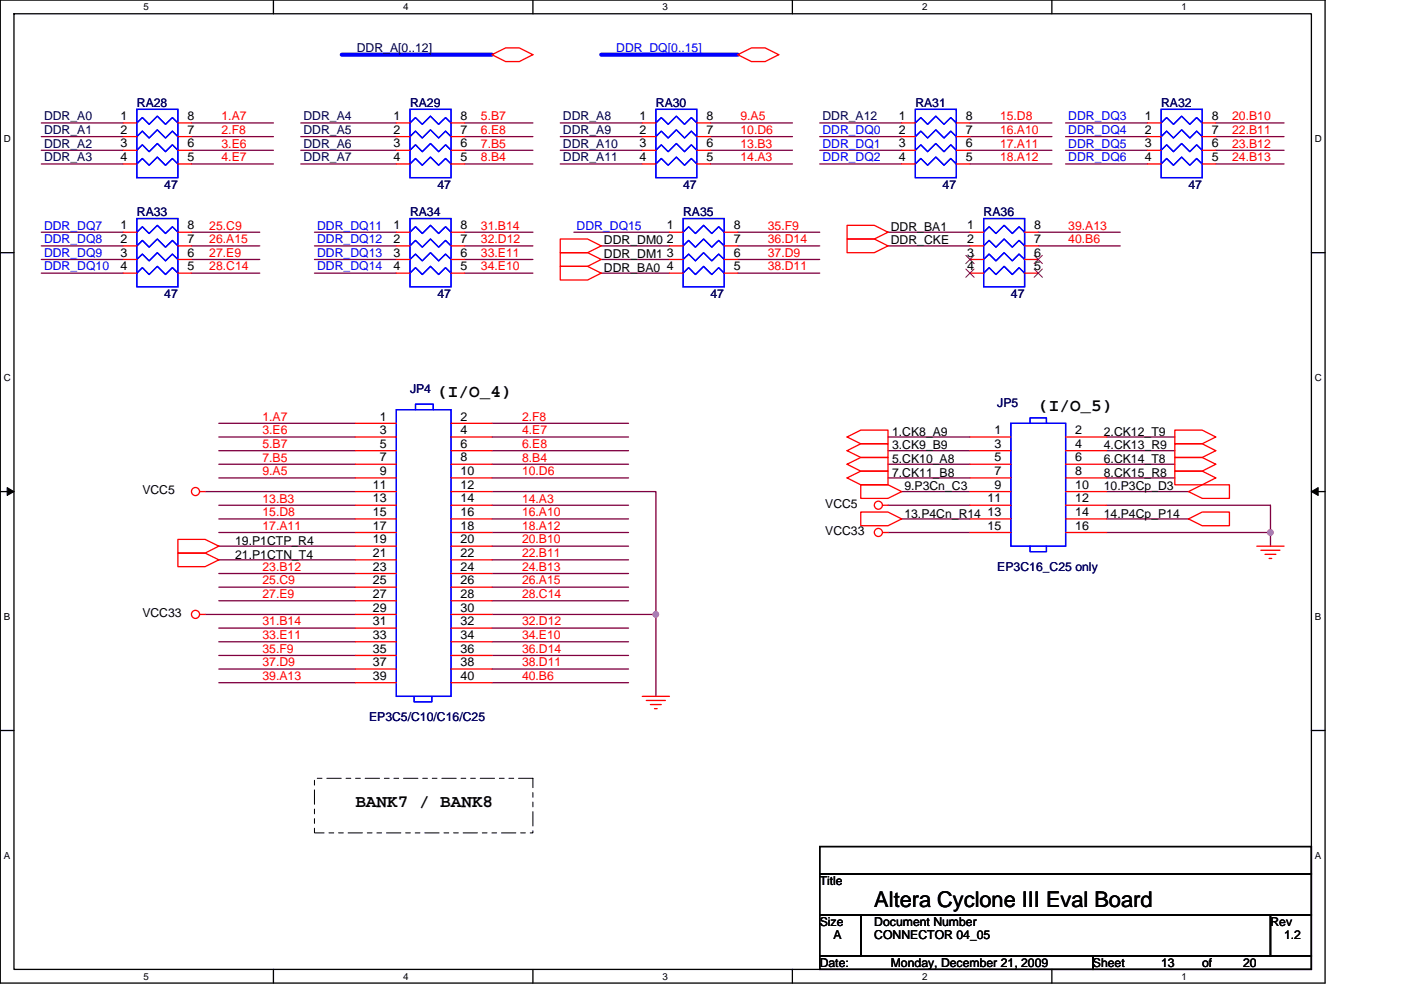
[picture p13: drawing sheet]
<svg xmlns="http://www.w3.org/2000/svg" width="297mm" height="210mm" viewBox="0 0 297 210" stroke-linecap="round" stroke-linejoin="round" font-family="sans-serif">
<defs><g id="words">
<text font-size="4.6" x="185.4" y="192.4">Altera Cyclone III Eval Board</text>
<g font-size="3.7">
<text x="92.7" y="84.2">(I/O_4)</text>
<text x="220.1" y="87.1">(I/O_5)</text>
<text x="75.3" y="171.1">BANK7 / BANK8</text>
</g>
<g font-size="2.6" fill="#000040">
<text x="75.6" y="11">DDR_A[0..12]</text>
<text x="9.3" y="25.5">DDR_A0</text>
<text x="9.3" y="28.4">DDR_A1</text>
<text x="64.3" y="25.5">DDR_A4</text>
<text x="64.3" y="28.4">DDR_A5</text>
<text x="119.4" y="25.5">DDR_A8</text>
<text x="119.4" y="28.4">DDR_A9</text>
<text x="174.4" y="25.5">DDR_A12</text>
<text x="9.3" y="31.3">DDR_A2</text>
<text x="9.3" y="34.2">DDR_A3</text>
<text x="64.3" y="31.3">DDR_A6</text>
<text x="64.3" y="34.2">DDR_A7</text>
<text x="119.4" y="31.3">DDR_A10</text>
<text x="119.4" y="34.2">DDR_A11</text>
</g>
<g font-size="2.6" fill="#00f">
<text x="130.7" y="11">DDR_DQ[0..15]</text>
<text x="174.4" y="28.4">DDR_DQ0</text>
<text x="226.5" y="25.5">DDR_DQ3</text>
<text x="226.5" y="28.4">DDR_DQ4</text>
<text x="174.4" y="31.3">DDR_DQ1</text>
<text x="174.4" y="34.2">DDR_DQ2</text>
<text x="226.5" y="31.3">DDR_DQ5</text>
<text x="226.5" y="34.2">DDR_DQ6</text>
<text x="9.3" y="48.7">DDR_DQ7</text>
<text x="9.3" y="51.6">DDR_DQ8</text>
<text x="67.2" y="48.7">DDR_DQ11</text>
<text x="67.2" y="51.6">DDR_DQ12</text>
<text x="122.3" y="48.7">DDR_DQ15</text>
<text x="9.3" y="54.5">DDR_DQ9</text>
<text x="9.3" y="57.4">DDR_DQ10</text>
<text x="67.2" y="54.5">DDR_DQ13</text>
<text x="67.2" y="57.4">DDR_DQ14</text>
</g>
<g font-size="2.6" fill="#000080">
<text x="29" y="22.6">RA28</text>
<text x="86.9" y="22.6">RA29</text>
<text x="139.1" y="22.6">RA30</text>
<text x="194.1" y="22.6">RA31</text>
<text x="246.2" y="22.6">RA32</text>
<text x="34.8" y="40">47</text>
<text x="92.7" y="40">47</text>
<text x="144.8" y="40">47</text>
<text x="199.9" y="40">47</text>
<text x="252" y="40">47</text>
<text x="29" y="45.8">RA33</text>
<text x="86.9" y="45.8">RA34</text>
<text x="144.8" y="45.8">RA35</text>
<text x="208.6" y="45.8">RA36</text>
<text x="34.8" y="63.2">47</text>
<text x="92.7" y="63.2">47</text>
<text x="150.6" y="63.2">47</text>
<text x="214.3" y="63.2">47</text>
<text x="86.9" y="83.4">JP4</text>
<text x="211.5" y="86.3">JP5</text>
<text x="211.5" y="121.1">EP3C16_C25 only</text>
<text x="78.2" y="152.9">EP3C5/C10/C16/C25</text>
</g>
<g font-size="2.6">
<text x="25.5" y="25.5">1</text>
<text x="25.5" y="28.4">2</text>
<text x="39.7" y="28.4">7</text>
<text x="39.7" y="25.5">8</text>
<text x="83.4" y="25.5">1</text>
<text x="83.4" y="28.4">2</text>
<text x="97.7" y="28.4">7</text>
<text x="97.7" y="25.5">8</text>
<text x="135.6" y="25.5">1</text>
<text x="135.6" y="28.4">2</text>
<text x="149.8" y="28.4">7</text>
<text x="149.8" y="25.5">8</text>
<text x="190.6" y="25.5">1</text>
<text x="190.6" y="28.4">2</text>
<text x="204.8" y="28.4">7</text>
<text x="204.8" y="25.5">8</text>
<text x="242.7" y="25.5">1</text>
<text x="242.7" y="28.4">2</text>
<text x="256.9" y="28.4">7</text>
<text x="256.9" y="25.5">8</text>
<text x="25.5" y="31.3">3</text>
<text x="25.5" y="34.2">4</text>
<text x="39.7" y="34.2">5</text>
<text x="39.7" y="31.3">6</text>
<text x="83.4" y="31.3">3</text>
<text x="83.4" y="34.2">4</text>
<text x="97.7" y="34.2">5</text>
<text x="97.7" y="31.3">6</text>
<text x="135.6" y="31.3">3</text>
<text x="135.6" y="34.2">4</text>
<text x="149.8" y="34.2">5</text>
<text x="149.8" y="31.3">6</text>
<text x="190.6" y="31.3">3</text>
<text x="190.6" y="34.2">4</text>
<text x="204.8" y="34.2">5</text>
<text x="204.8" y="31.3">6</text>
<text x="242.7" y="31.3">3</text>
<text x="242.7" y="34.2">4</text>
<text x="256.9" y="34.2">5</text>
<text x="256.9" y="31.3">6</text>
<text x="25.5" y="48.7">1</text>
<text x="25.5" y="51.6">2</text>
<text x="39.7" y="51.6">7</text>
<text x="39.7" y="48.7">8</text>
<text x="83.4" y="48.7">1</text>
<text x="83.4" y="51.6">2</text>
<text x="97.7" y="51.6">7</text>
<text x="97.7" y="48.7">8</text>
<text x="128.1" y="51.9">DDR_DM0</text>
<text x="141.3" y="48.7">1</text>
<text x="141.3" y="51.6">2</text>
<text x="155.6" y="51.6">7</text>
<text x="155.6" y="48.7">8</text>
<text x="188.9" y="51.9">DDR_CKE</text>
<text x="188.9" y="49">DDR_BA1</text>
<text x="205.1" y="48.7">1</text>
<text x="205.1" y="51.6">2</text>
<text x="219.3" y="51.6">7</text>
<text x="219.3" y="48.7">8</text>
<text x="25.5" y="54.4">3</text>
<text x="25.5" y="57.3">4</text>
<text x="39.7" y="57.3">5</text>
<text x="39.7" y="54.4">6</text>
<text x="83.4" y="54.4">3</text>
<text x="83.4" y="57.3">4</text>
<text x="97.7" y="57.3">5</text>
<text x="97.7" y="54.4">6</text>
<text x="128.1" y="54.8">DDR_DM1</text>
<text x="128.1" y="57.7">DDR_BA0</text>
<text x="141.3" y="54.4">3</text>
<text x="141.3" y="57.3">4</text>
<text x="155.6" y="57.3">5</text>
<text x="155.6" y="54.4">6</text>
<text x="205.1" y="54.4">3</text>
<text x="205.1" y="57.3">4</text>
<text x="219.3" y="57.3">5</text>
<text x="219.3" y="54.4">6</text>
<text x="80.5" y="89.2">1</text>
<text x="97.7" y="89.2">2</text>
<text x="80.5" y="92.1">3</text>
<text x="80.5" y="95">5</text>
<text x="97.7" y="92.1">4</text>
<text x="97.7" y="95">6</text>
<text x="189.1" y="92.4">1.CK8_A9</text>
<text x="189.1" y="95.3">3.CK9_B9</text>
<text x="210.8" y="92.1">1</text>
<text x="210.8" y="95">3</text>
<text x="228" y="92.1">2</text>
<text x="228" y="95">4</text>
<text x="234" y="92.4">2.CK12_T9</text>
<text x="234" y="95.3">4.CK13_R9</text>
<text x="80.5" y="97.9">7</text>
<text x="80.5" y="100.8">9</text>
<text x="97.7" y="97.9">8</text>
<text x="97.7" y="100.8">10</text>
<text x="189.1" y="98.2">5.CK10_A8</text>
<text x="189.1" y="101.1">7.CK11_B8</text>
<text x="210.8" y="97.9">5</text>
<text x="210.8" y="100.8">7</text>
<text x="228" y="97.9">6</text>
<text x="228" y="100.8">8</text>
<text x="234" y="98.2">6.CK14_T8</text>
<text x="234" y="101.1">8.CK15_R8</text>
<text x="30.2" y="104.9">VCC5</text>
<text x="79.1" y="103.7">11</text>
<text x="79.1" y="106.6">13</text>
<text x="97.7" y="103.7">12</text>
<text x="97.7" y="106.6">14</text>
<text x="175" y="107.8">VCC5</text>
<text x="191.7" y="104">9.P3Cn_C3</text>
<text x="209.4" y="106.6">11</text>
<text x="210.8" y="103.7">9</text>
<text x="228" y="103.7">10</text>
<text x="228" y="106.6">12</text>
<text x="234" y="104">10.P3Cp_D3</text>
<text x="79.1" y="109.5">15</text>
<text x="79.1" y="112.4">17</text>
<text x="97.7" y="109.5">16</text>
<text x="97.7" y="112.4">18</text>
<text x="175" y="113.5">VCC33</text>
<text x="191.7" y="109.8">13.P4Cn_R14</text>
<text x="209.4" y="109.5">13</text>
<text x="209.4" y="112.4">15</text>
<text x="228" y="109.5">14</text>
<text x="228" y="112.4">16</text>
<text x="234" y="109.8">14.P4Cp_P14</text>
<text x="49.9" y="115.6">19.P1CTP_R4</text>
<text x="49.9" y="118.5">21.P1CTN_T4</text>
<text x="79.1" y="115.3">19</text>
<text x="79.1" y="118.2">21</text>
<text x="97.7" y="115.3">20</text>
<text x="97.7" y="118.2">22</text>
<text x="79.1" y="121.1">23</text>
<text x="79.1" y="124">25</text>
<text x="97.7" y="121.1">24</text>
<text x="97.7" y="124">26</text>
<text x="30.2" y="130.9">VCC33</text>
<text x="79.1" y="126.8">27</text>
<text x="79.1" y="129.7">29</text>
<text x="97.7" y="126.8">28</text>
<text x="97.7" y="129.7">30</text>
<text x="79.1" y="132.6">31</text>
<text x="79.1" y="135.5">33</text>
<text x="97.7" y="132.6">32</text>
<text x="97.7" y="135.5">34</text>
<text x="79.1" y="138.4">35</text>
<text x="79.1" y="141.3">37</text>
<text x="97.7" y="138.4">36</text>
<text x="97.7" y="141.3">38</text>
<text x="79.1" y="144.2">39</text>
<text x="97.7" y="144.2">40</text>
<text x="173.8" y="187.7">Title</text>
<text x="173.8" y="196.4">Size</text>
<text x="185.4" y="196.4">Document Number</text>
<text x="269.4" y="196.4">Rev</text>
<text x="176.7" y="199.3">A</text>
<text x="185.4" y="199.3">CONNECTOR 04_05</text>
<text x="272.2" y="199.3">1.2</text>
<text x="173.8" y="205">Date:</text>
<text x="188.9" y="205">Monday, December 21, 2009</text>
<text x="231.7" y="205">Sheet</text>
<text x="246.2" y="205">13</text>
<text x="254.9" y="205">of</text>
<text x="263.6" y="205">20</text>
</g>
<g font-size="2.6" fill="#f00">
<text x="47" y="25.5">1.A7</text>
<text x="47" y="28.4">2.F8</text>
<text x="102" y="25.5">5.B7</text>
<text x="102" y="28.4">6.E8</text>
<text x="157" y="25.5">9.A5</text>
<text x="157" y="28.4">10.D6</text>
<text x="212" y="25.5">15.D8</text>
<text x="212" y="28.4">16.A10</text>
<text x="261.2" y="25.5">20.B10</text>
<text x="261.2" y="28.4">22.B11</text>
<text x="47" y="31.3">3.E6</text>
<text x="47" y="34.2">4.E7</text>
<text x="102" y="31.3">7.B5</text>
<text x="102" y="34.2">8.B4</text>
<text x="157" y="31.3">13.B3</text>
<text x="157" y="34.2">14.A3</text>
<text x="212" y="31.3">17.A11</text>
<text x="212" y="34.2">18.A12</text>
<text x="261.2" y="31.3">23.B12</text>
<text x="261.2" y="34.2">24.B13</text>
<text x="44.4" y="48.7">25.C9</text>
<text x="44.4" y="51.6">26.A15</text>
<text x="102" y="48.7">31.B14</text>
<text x="102" y="51.6">32.D12</text>
<text x="162.8" y="48.7">35.F9</text>
<text x="162.8" y="51.6">36.D14</text>
<text x="226.5" y="48.7">39.A13</text>
<text x="226.5" y="51.6">40.B6</text>
<text x="44.4" y="54.5">27.E9</text>
<text x="44.4" y="57.4">28.C14</text>
<text x="102" y="54.5">33.E11</text>
<text x="102" y="57.4">34.E10</text>
<text x="162.8" y="54.5">37.D9</text>
<text x="162.8" y="57.4">38.D11</text>
<text x="55.6" y="89.2">1.A7</text>
<text x="110.7" y="89.2">2.F8</text>
<text x="55.6" y="92.1">3.E6</text>
<text x="55.6" y="95">5.B7</text>
<text x="110.7" y="92.1">4.E7</text>
<text x="110.7" y="95">6.E8</text>
<text x="55.6" y="97.9">7.B5</text>
<text x="55.6" y="100.8">9.A5</text>
<text x="110.7" y="97.9">8.B4</text>
<text x="110.7" y="100.8">10.D6</text>
<text x="55.6" y="106.6">13.B3</text>
<text x="110.7" y="106.6">14.A3</text>
<text x="55.6" y="109.5">15.D8</text>
<text x="55.6" y="112.4">17.A11</text>
<text x="110.7" y="109.5">16.A10</text>
<text x="110.7" y="112.4">18.A12</text>
<text x="110.7" y="115.3">20.B10</text>
<text x="110.7" y="118.2">22.B11</text>
<text x="55.6" y="121.1">23.B12</text>
<text x="55.6" y="124">25.C9</text>
<text x="110.7" y="121.1">24.B13</text>
<text x="110.7" y="124">26.A15</text>
<text x="55.6" y="126.9">27.E9</text>
<text x="110.7" y="126.9">28.C14</text>
<text x="55.6" y="132.7">31.B14</text>
<text x="55.6" y="135.6">33.E11</text>
<text x="110.7" y="132.7">32.D12</text>
<text x="110.7" y="135.6">34.E10</text>
<text x="55.6" y="138.5">35.F9</text>
<text x="55.6" y="141.3">37.D9</text>
<text x="110.7" y="138.5">36.D14</text>
<text x="110.7" y="141.3">38.D11</text>
<text x="55.6" y="144.2">39.A13</text>
<text x="110.7" y="144.2">40.B6</text>
</g>
<g font-size="2.1">
<text x="30.5" y="2.2">5</text>
<text x="85.5" y="2.2">4</text>
<text x="140.5" y="2.2">3</text>
<text x="195.5" y="2.2">2</text>
<text x="250.5" y="2.2">1</text>
<text x=".8" y="30.1">D</text>
<text x="278.8" y="30.1">D</text>
<text x=".8" y="80.8">C</text>
<text x="278.8" y="80.8">C</text>
<text x=".8" y="131.4">B</text>
<text x="278.8" y="131.4">B</text>
<text x=".8" y="182.1">A</text>
<text x="278.8" y="182.1">A</text>
<text x="30.5" y="207.8">5</text>
<text x="85.5" y="207.8">4</text>
<text x="140.5" y="207.8">3</text>
<text x="195.5" y="207.8">2</text>
<text x="250.5" y="207.8">1</text>
</g>
</g></defs>
<path d="M.1 0h280.8v208.5h-280.8zM3 2.9h275v202.7h-275z" fill="none" stroke="#000" stroke-width=".28"/>
<g fill="#fff">
<path d="M30.5 .3h1.1v2.3h-1.1z"/>
<path d="M30.5 205.9h1.1v2.3h-1.1z"/>
</g>
<path d="M58 0v2.9M58 205.6v2.9" fill="none" stroke="#000" stroke-width=".28"/>
<g fill="#fff">
<path d="M85.5 .3h1.1v2.3h-1.1z"/>
<path d="M85.5 205.9h1.1v2.3h-1.1z"/>
</g>
<path d="M113 0v2.9M113 205.6v2.9" fill="none" stroke="#000" stroke-width=".28"/>
<g fill="#fff">
<path d="M140.5 .3h1.1v2.3h-1.1z"/>
<path d="M140.5 205.9h1.1v2.3h-1.1z"/>
</g>
<path d="M168 0v2.9M168 205.6v2.9" fill="none" stroke="#000" stroke-width=".28"/>
<g fill="#fff">
<path d="M195.5 .3h1.2v2.3h-1.2z"/>
<path d="M195.5 205.9h1.2v2.3h-1.2z"/>
</g>
<path d="M223 0v2.9M223 205.6v2.9" fill="none" stroke="#000" stroke-width=".28"/>
<g fill="#fff">
<path d="M250.5 .3h1.2v2.3h-1.2z"/>
<path d="M250.5 205.9h1.2v2.3h-1.2z"/>
<path d="M.8 28.3h1.5v2.3h-1.5z"/>
<path d="M278.8 28.3h1.5v2.3h-1.5z"/>
<path d="M.8 78.9h1.5v2.3h-1.5z"/>
<path d="M278.8 78.9h1.5v2.3h-1.5z"/>
</g>
<path d="M.1 53.6h2.9M278 53.6h2.9" fill="none" stroke="#000" stroke-width=".28"/>
<g fill="#fff">
<path d="M.8 129.6h1.4v2.3h-1.4z"/>
<path d="M278.8 129.6h1.4v2.3h-1.4z"/>
</g>
<path d="M.1 104.3h2.9M278 104.3h2.9" fill="none" stroke="#000" stroke-width=".28"/>
<path d="M1.5 103.4l1.5 .9-1.5 .8zM278 104.3l1.5-.9v1.7z" fill="#000" stroke="#000" stroke-width=".21"/>
<g fill="#fff">
<path d="M.8 180.3h1.4v2.3h-1.4z"/>
<path d="M278.8 180.3h1.4v2.3h-1.4z"/>
</g>
<path d="M.1 154.9h2.9M278 154.9h2.9M173.8 179.6h104.2v5.7h-104.2zM173.8 194h8.7v8.7h-8.7zM173.8 185.3h104.2v8.7h-104.2zM182.5 194h86.9v8.7h-86.9zM269.4 194h8.6v8.7h-8.6zM173.8 202.7h57.9v2.9h-57.9zM231.7 202.7h46.3v2.9h-46.3z" fill="none" stroke="#000" stroke-width=".28"/>
<path d="M66.7 165.1h46.3v11.6h-46.3z" fill="none" stroke="#000" stroke-width=".21" stroke-dasharray="3 1 1 1 1 1"/>
<g fill="none" stroke="#800040" stroke-width=".28">
<path d="M8.8 26.1h17.3M8.8 29h17.3M8.8 31.9h17.3M8.8 34.8h17.3M40.6 26.1h17.4M40.6 29h17.4M40.6 31.9h17.4M40.6 34.8h17.4M63.8 26.1h20.2M63.8 29h20.2M63.8 31.9h20.2M63.8 34.8h20.2"/>
<path d="M98.5 26.1h14.5M98.5 29h14.5M98.5 31.9h14.5M98.5 34.8h14.5M118.8 26.1h17.4M118.8 29h17.4M118.8 31.9h17.4M118.8 34.8h17.4M150.6 26.1h17.4M150.6 29h17.4M150.6 31.9h17.4M150.6 34.8h17.4"/>
<path d="M173.8 26.1h17.4M173.8 29h17.4M173.8 31.9h17.4M173.8 34.8h17.4M205.7 26.1h17.3M205.7 29h17.3M205.7 31.9h17.3M205.7 34.8h17.3M225.9 26.1h17.4M225.9 29h17.4M225.9 31.9h17.4M225.9 34.8h17.4"/>
<path d="M257.8 26.1h14.4M257.8 29h14.4M257.8 31.9h14.4M257.8 34.8h14.4M8.8 49.3h17.3M8.8 52.2h17.3M8.8 55h17.3M8.8 57.9h17.3M40.6 49.3h14.5M40.6 52.2h14.5M40.6 55h14.5M40.6 57.9h14.5"/>
<path d="M66.7 49.3h17.3M66.7 52.2h17.3M66.7 55h17.3M66.7 57.9h17.3M98.5 49.3h14.5M98.5 52.2h14.5M98.5 55h14.5M98.5 57.9h14.5M121.7 49.3h20.2M127.5 52.2h14.4M127.5 55h14.4M127.5 57.9h14.4"/>
<path d="M156.4 52.2h17.4M156.4 55h17.4M156.4 57.9h17.4M156.4 49.3h17.4M188.3 49.3h17.4M188.3 52.2h17.4M220.1 49.3h17.4M220.1 52.2h17.4M46.4 89.8h29M46.4 92.7h29M46.4 95.6h29M46.4 98.5h29"/>
<path d="M104.3 89.8h29M104.3 92.7h29M104.3 95.6h29M104.3 98.5h29M188.3 92.7h17.4M188.3 95.6h17.4M188.3 98.5h17.4M234.6 92.7h14.5M234.6 95.6h14.5M234.6 98.5h14.5M43.5 104.3h31.9M46.4 101.4h29"/>
<path d="M46.4 107.2h29M46.4 110.1h29M46.4 112.9h29M46.4 115.8h29M46.4 118.7h29M104.3 107.2h29M104.3 110.1h29M104.3 112.9h29M104.3 115.8h29M104.3 118.7h29M104.3 101.4h29M104.3 104.3h34.8v26"/>
<path d="M188.3 101.4h17.4M188.3 112.9h17.4M188.3 107.2h17.4M191.2 104.3h14.5M191.2 110.1h14.5M234.6 101.4h14.5M234.6 112.9h34.8M234.6 107.2h34.8v5.7M234.6 104.3h17.4M234.6 110.1h17.4M269.4 112.9v2.9M43.5 130.3h31.9"/>
<path d="M46.4 121.6h29M46.4 124.5h29M46.4 127.4h29M46.4 133.2h29M46.4 136.1h29M46.4 139h29M104.3 121.6h29M104.3 124.5h29M104.3 127.4h29M104.3 133.2h29M104.3 136.1h29M104.3 130.3h34.8"/>
<path d="M104.3 139h29M139.1 130.3v17.4M46.4 141.9h29M46.4 144.8h29M104.3 141.9h29M104.3 144.8h29"/>
</g>
<g fill="#f0f" stroke="#f0f" stroke-width=".28">
<circle cx="139" cy="130.3" r=".57"/>
<circle cx="269.3" cy="112.9" r=".57"/>
</g>
<path d="M72.5 11.6h31.8M127.5 11.6h28.9" fill="none" stroke="#00f" stroke-width=".87"/>
<g fill="none" stroke="#f00" stroke-width=".28">
<path d="M104.3 11.6l2.9-1.4h2.9l2.9 1.4-2.9 1.5h-2.9zM156.4 11.6l2.9-1.4h2.9l2.9 1.4-2.9 1.5h-2.9zM26.1 26.1h2.9M26.1 29h2.9M26.1 31.9h2.9M26.1 34.8h2.9M37.7 34.8h2.9M37.7 31.9h2.9M37.7 29h2.9M37.7 26.1h2.9M84 26.1h2.9M84 29h2.9"/>
<path d="M84 31.9h2.9M84 34.8h2.9M95.6 34.8h2.9M95.6 31.9h2.9M95.6 29h2.9M95.6 26.1h2.9M136.2 26.1h2.9M136.2 29h2.9M136.2 31.9h2.9M136.2 34.8h2.9M147.7 34.8h2.9M147.7 31.9h2.9"/>
<path d="M147.7 29h2.9M147.7 26.1h2.9M191.2 26.1h2.9M191.2 29h2.9M191.2 31.9h2.9M191.2 34.8h2.9M202.8 34.8h2.9M202.8 31.9h2.9M202.8 29h2.9M202.8 26.1h2.9M243.3 26.1h2.9M243.3 29h2.9"/>
<path d="M243.3 31.9h2.9M243.3 34.8h2.9M254.9 34.8h2.9M254.9 31.9h2.9M254.9 29h2.9M254.9 26.1h2.9M26.1 49.3h2.9M26.1 52.2h2.9M26.1 55h2.9M26.1 57.9h2.9M37.7 57.9h2.9M37.7 55h2.9"/>
<path d="M37.7 52.2h2.9M37.7 49.3h2.9M84 49.3h2.9M84 52.2h2.9M84 55h2.9M84 57.9h2.9M95.6 57.9h2.9M95.6 55h2.9M95.6 52.2h2.9M95.6 49.3h2.9M118.8 50.7h5.8l2.9 1.5-2.9 1.4h-5.8zM118.8 53.6h5.8l2.9 1.4-2.9 1.5h-5.8z"/>
<path d="M118.8 56.5h5.8l2.9 1.4-2.9 1.5h-5.8zM141.9 49.3h2.9M141.9 52.2h2.9M141.9 55h2.9M141.9 57.9h2.9M153.5 57.9h2.9M153.5 55h2.9M153.5 52.2h2.9M153.5 49.3h2.9M179.6 50.7h5.8l2.9 1.5-2.9 1.4h-5.8zM179.6 47.8h5.8l2.9 1.5-2.9 1.4h-5.8zM205.7 49.3h2.9"/>
<path d="M205.7 52.2h2.9M205.7 55h2.9M205.7 57.9h2.9M217.2 57.9h2.9M217.2 55h2.9M217.2 52.2h2.9M217.2 49.3h2.9M75.4 89.8h8.6M75.4 92.7h8.6M75.4 95.6h8.6M75.4 98.5h8.6M95.6 89.8h8.7"/>
<path d="M95.6 92.7h8.7M95.6 95.6h8.7M95.6 98.5h8.7M179.6 92.7l2.9-1.5h5.8v2.9h-5.8zM179.6 95.6l2.9-1.5h5.8v2.9h-5.8zM179.6 98.5l2.9-1.5h5.8v2.9h-5.8zM205.7 92.7h8.6M205.7 95.6h8.6M205.7 98.5h8.6M225.9 92.7h8.7M225.9 95.6h8.7M225.9 98.5h8.7"/>
<path d="M249.1 91.2h5.8l2.9 1.5-2.9 1.4h-5.8zM249.1 94.1h5.8l2.9 1.5-2.9 1.4h-5.8zM249.1 97h5.8l2.9 1.5-2.9 1.4h-5.8zM249.1 99.9h5.8l2.9 1.5-2.9 1.4h-5.8zM37.7 114.4h5.8l2.9 1.4-2.9 1.5h-5.8zM37.7 117.3h5.8l2.9 1.4-2.9 1.5h-5.8zM42.3 104.3h1.2M75.4 101.4h8.6M75.4 104.3h8.6M75.4 107.2h8.6M75.4 110.1h8.6M75.4 112.9h8.6"/>
<path d="M75.4 115.8h8.6M75.4 118.7h8.6M95.6 101.4h8.7M95.6 104.3h8.7M95.6 107.2h8.7M95.6 110.1h8.7M95.6 112.9h8.7M95.6 115.8h8.7M95.6 118.7h8.7M179.6 101.4l2.9-1.5h5.8v2.9h-5.8zM182.5 102.8h5.8l2.9 1.5-2.9 1.4h-5.8zM182.5 108.6h5.8l2.9 1.5-2.9 1.4h-5.8z"/>
<path d="M187.1 112.9h1.2M187.1 107.2h1.2M205.7 101.4h8.6M205.7 104.3h8.6M205.7 107.2h8.6M205.7 110.1h8.6M205.7 112.9h8.6M225.9 101.4h8.7M225.9 104.3h8.7M225.9 107.2h8.7M225.9 110.1h8.7M225.9 112.9h8.7"/>
<path d="M252 104.3l2.9-1.5h5.8v2.9h-5.8zM252 110.1l2.9-1.5h5.8v2.9h-5.8zM266.5 115.8h5.7M267.3 116.7h4.1M268.2 117.6h2.3M269.1 118.4h.5M42.3 130.3h1.2M75.4 121.6h8.6M75.4 124.5h8.6M75.4 127.4h8.6M75.4 130.3h8.6M75.4 133.2h8.6"/>
<path d="M75.4 136.1h8.6M75.4 139h8.6M95.6 121.6h8.7M95.6 124.5h8.7M95.6 127.4h8.7M95.6 130.3h8.7M95.6 133.2h8.7M95.6 136.1h8.7M95.6 139h8.7M75.4 141.9h8.6M75.4 144.8h8.6M95.6 141.9h8.7"/>
<path d="M95.6 144.8h8.7M136.2 147.7h5.7M137 148.6h4.1M137.9 149.4h2.3M138.8 150.3h.5"/>
<circle cx="41.5" cy="104.3" r=".86"/>
<circle cx="186.2" cy="107.2" r=".86"/>
<circle cx="186.2" cy="112.9" r=".86"/>
<circle cx="41.5" cy="130.3" r=".86"/>
</g>
<g fill="none" stroke="#00f" stroke-width=".28">
<path d="M29 26.1l1.2-1.2 1.4 1.5 1.8-1.8 1.7 1.8 1.5-1.5 1.1 1.2M29 29l1.2-1.2 1.4 1.5 1.8-1.8 1.7 1.8 1.5-1.5 1.1 1.2M29 31.9l1.2-1.2 1.4 1.5 1.8-1.8 1.7 1.8 1.5-1.5 1.1 1.2M29 34.8l1.2-1.2 1.4 1.5 1.8-1.8 1.7 1.8 1.5-1.5 1.1 1.2M29 23.2h8.7v14.5h-8.7zM86.9 26.1l1.2-1.2 1.4 1.5 1.8-1.8 1.7 1.8 1.5-1.5 1.1 1.2M86.9 29l1.2-1.2 1.4 1.5 1.8-1.8 1.7 1.8 1.5-1.5 1.1 1.2M86.9 31.9l1.2-1.2 1.4 1.5 1.8-1.8 1.7 1.8 1.5-1.5 1.1 1.2M86.9 34.8l1.2-1.2 1.4 1.5 1.8-1.8 1.7 1.8 1.5-1.5 1.1 1.2M86.9 23.2h8.7v14.5h-8.7zM139.1 23.2h8.6v14.5h-8.6zM139.1 26.1l1.1-1.2 1.5 1.5 1.7-1.8 1.7 1.8 1.5-1.5 1.1 1.2"/>
<path d="M139.1 29l1.1-1.2 1.5 1.5 1.7-1.8 1.7 1.8 1.5-1.5 1.1 1.2M139.1 31.9l1.1-1.2 1.5 1.5 1.7-1.8 1.7 1.8 1.5-1.5 1.1 1.2M139.1 34.8l1.1-1.2 1.5 1.5 1.7-1.8 1.7 1.8 1.5-1.5 1.1 1.2M194.1 23.2h8.7v14.5h-8.7zM194.1 26.1l1.1-1.2 1.5 1.5 1.7-1.8 1.7 1.8 1.5-1.5 1.2 1.2M194.1 29l1.1-1.2 1.5 1.5 1.7-1.8 1.7 1.8 1.5-1.5 1.2 1.2M194.1 31.9l1.1-1.2 1.5 1.5 1.7-1.8 1.7 1.8 1.5-1.5 1.2 1.2M194.1 34.8l1.1-1.2 1.5 1.5 1.7-1.8 1.7 1.8 1.5-1.5 1.2 1.2M246.2 26.1l1.2-1.2 1.4 1.5 1.7-1.8 1.8 1.8 1.4-1.5 1.2 1.2M246.2 29l1.2-1.2 1.4 1.5 1.7-1.8 1.8 1.8 1.4-1.5 1.2 1.2M246.2 31.9l1.2-1.2 1.4 1.5 1.7-1.8 1.8 1.8 1.4-1.5 1.2 1.2M246.2 34.8l1.2-1.2 1.4 1.5 1.7-1.8 1.8 1.8 1.4-1.5 1.2 1.2"/>
<path d="M246.2 23.2h8.7v14.5h-8.7zM29 49.3l1.2-1.2 1.4 1.4 1.8-1.7 1.7 1.7 1.5-1.4 1.1 1.2M29 52.2l1.2-1.2 1.4 1.4 1.8-1.7 1.7 1.7 1.5-1.4 1.1 1.2M29 55l1.2-1.1 1.4 1.4 1.8-1.7 1.7 1.7 1.5-1.4 1.1 1.1M29 57.9l1.2-1.1 1.4 1.4 1.8-1.7 1.7 1.7 1.5-1.4 1.1 1.1M29 46.4h8.7v14.4h-8.7zM86.9 49.3l1.2-1.2 1.4 1.4 1.8-1.7 1.7 1.7 1.5-1.4 1.1 1.2M86.9 52.2l1.2-1.2 1.4 1.4 1.8-1.7 1.7 1.7 1.5-1.4 1.1 1.2M86.9 55l1.2-1.1 1.4 1.4 1.8-1.7 1.7 1.7 1.5-1.4 1.1 1.1M86.9 57.9l1.2-1.1 1.4 1.4 1.8-1.7 1.7 1.7 1.5-1.4 1.1 1.1M86.9 46.4h8.7v14.4h-8.7zM144.8 46.4h8.7v14.4h-8.7z"/>
<path d="M144.8 49.3l1.2-1.2 1.4 1.4 1.8-1.7 1.7 1.7 1.5-1.4 1.1 1.2M144.8 52.2l1.2-1.2 1.4 1.4 1.8-1.7 1.7 1.7 1.5-1.4 1.1 1.2M144.8 55l1.2-1.1 1.4 1.4 1.8-1.7 1.7 1.7 1.5-1.4 1.1 1.1M144.8 57.9l1.2-1.1 1.4 1.4 1.8-1.7 1.7 1.7 1.5-1.4 1.1 1.1M208.6 46.4h8.6v14.4h-8.6zM208.6 49.3l1.1-1.2 1.5 1.4 1.7-1.7 1.7 1.7 1.5-1.4 1.1 1.2M208.6 52.2l1.1-1.2 1.5 1.4 1.7-1.7 1.7 1.7 1.5-1.4 1.1 1.2M208.6 55l1.1-1.1 1.5 1.4 1.7-1.7 1.7 1.7 1.5-1.4 1.1 1.1M208.6 57.9l1.1-1.1 1.5 1.4 1.7-1.7 1.7 1.7 1.5-1.4 1.1 1.1M84 86.9h11.6v60.8h-11.6zM88.1 86.9v-1.2h3.8v1.2M214.3 89.8h11.6v26h-11.6z"/>
<path d="M218.4 89.8v-1.2h3.5v1.2M218.4 115.8v1.2h3.5v-1.2M87.8 147.7v1.2h3.8v-1.2"/>
</g>
<path d="M204.8 54.2l1.7 1.7M204.8 57.1l1.7 1.7M206.5 54.2l-1.7 1.7M206.5 57.1l-1.7 1.7M219.3 57.1l1.7 1.7M219.3 54.2l1.7 1.7M221 57.1l-1.8 1.7M221 54.2l-1.8 1.7" fill="none" stroke="#804000" stroke-width=".21"/>
<use href="#words"/>
</svg>
